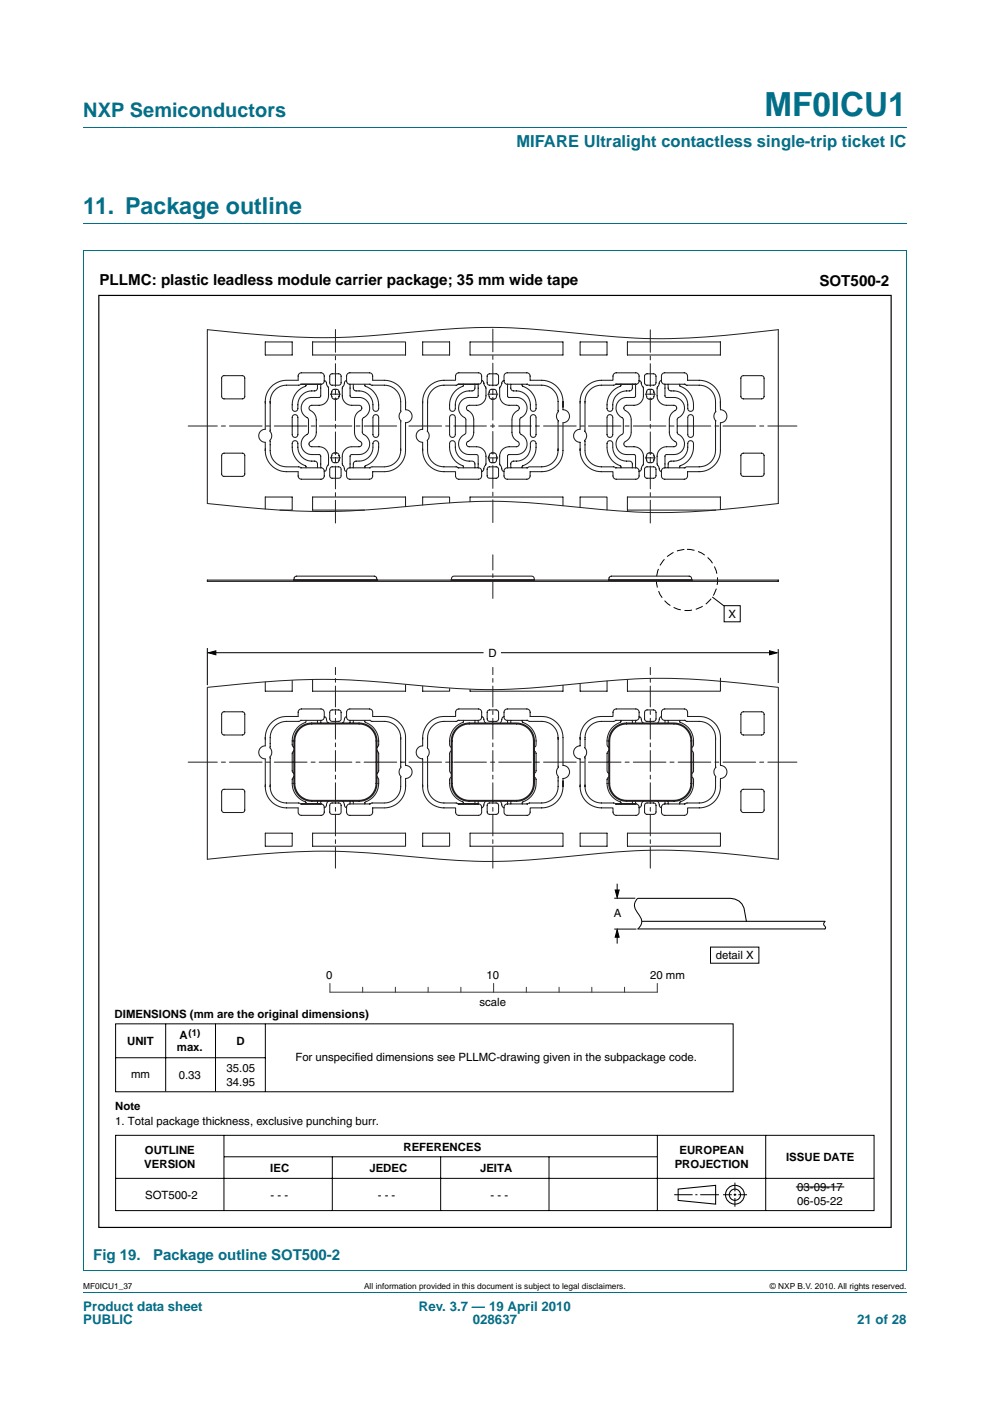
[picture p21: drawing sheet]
<svg xmlns="http://www.w3.org/2000/svg" width="210mm" height="297mm" viewBox="0 0 210 297" stroke-linecap="round" stroke-linejoin="round" font-family="sans-serif">
<defs><g id="words">
<text font-size="7" fill="#00708a" x="162.1" y="24.6">MF0ICU1</text>
<text font-size="4.9" fill="#00708a" x="17.7" y="45.4">11. Package outline</text>
<text font-size="4.2" fill="#00708a" x="17.7" y="24.9">NXP Semiconductors</text>
<text font-size="3.5" fill="#00708a" x="109.5" y="31.1">MIFARE Ultralight contactless single-trip ticket IC</text>
<g font-size="3.2">
<text x="21.1" y="60.5">PLLMC: plastic leadless module carrier package; 35 mm wide tape</text>
<text x="173.8" y="60.6">SOT500-2</text>
</g>
<g font-size="3.2" fill="#00708a">
<text x="19.8" y="267.2">Fig 19.</text>
<text x="32.5" y="267.2">Package outline SOT500-2</text>
</g>
<g font-size="2.8" fill="#00708a">
<text x="17.7" y="277.9">Product data sheet</text>
<text x="17.7" y="280.8">PUBLIC</text>
<text x="88.9" y="277.9">Rev. 3.7 — 19 April 2010</text>
<text x="100.3" y="280.8">028637</text>
<text x="181.8" y="280.8">21 of 28</text>
</g>
<g font-size="2.4">
<text x="154.5" y="131">X</text>
<text x="103.6" y="139.2">D</text>
<text x="130.2" y="194.5">A</text>
<text x="151.8" y="203.4">detail X</text>
<text x="69.2" y="207.5">0</text>
<text x="103.2" y="207.5">10</text>
<text x="137.9" y="207.5">20 mm</text>
<text x="24.3" y="215.9">DIMENSIONS (mm are the original dimensions)</text>
<text x="101.7" y="213.4">scale</text>
<text x="27" y="221.6">UNIT</text>
<text x="38.1" y="220.4">A</text>
<text x="50.1" y="221.6">D</text>
<text x="37.5" y="222.8">max.</text>
<text x="48.1" y="227.3">35.05</text>
<text x="62.7" y="225">For unspecified dimensions see PLLMC-drawing given in the subpackage code.</text>
<text x="27.8" y="228.5">mm</text>
<text x="37.9" y="228.7">0.33</text>
<text x="48.1" y="230.2">34.95</text>
<text x="24.5" y="235.2">Note</text>
<text x="24.5" y="238.5">1. Total package thickness, exclusive punching burr.</text>
<text x="30.7" y="244.7">OUTLINE</text>
<text x="85.6" y="244">REFERENCES</text>
<text x="144.1" y="244.7">EUROPEAN</text>
<text x="30.6" y="247.6">VERSION</text>
<text x="57.3" y="248.5">IEC</text>
<text x="78.3" y="248.5">JEDEC</text>
<text x="101.8" y="248.5">JEITA</text>
<text x="143.1" y="247.6">PROJECTION</text>
<text x="166.7" y="246.2">ISSUE DATE</text>
<text x="30.8" y="254.1">SOT500-2</text>
<text x="57.4" y="254.1">- - -</text>
<text x="80.1" y="254.1">- - -</text>
<text x="104" y="254.1">- - -</text>
<text x="169.1" y="252.5">03-09-17</text>
<text x="169.1" y="255.5">06-05-22</text>
</g>
<text font-size="2" x="40" y="219.6">(1)</text>
<g font-size="1.8">
<text x="17.7" y="273.3">MF0ICU1_37</text>
<text x="77.2" y="273.3">All information provided in this document is subject to legal disclaimers.</text>
<text x="163.3" y="273.3">© NXP B.V. 2010. All rights reserved.</text>
</g>
</g></defs>
<path d="M17.7 27h174.6M17.6 53.1h174.7M17.7 47.4h174.6M17.7 53.1v216.2M192.3 53.1v216.2M17.6 269.3h174.7M17.7 273.9h174.6" fill="none" stroke="#00708a" stroke-width=".21"/>
<g fill="none" stroke="#000" stroke-width=".21">
<path d="M44 137.4v7.9M45.3 138.4h57.3M106.3 138.4h57.7M151.1 126.6l2.5 1.9M153.6 128.4h3.4v3.4h-3.4zM165.1 137.6v7.2M130.3 190.4h4.5M130.3 197h4.7M130.9 187.4v2M130.9 198.1v2M135.2 190.5a2.06 2.06 0 0 0 0 3 2.57 2.57 0 0 1 .7 2.8l-.6 .7M175 195.3l-.3 .5v.3a.67 .67 0 0 1 .3 .9"/>
<path d="M24.5 217.1h131v14.4h-131zM35.1 217.1v14.2M45.7 217.1v14.2M56.3 217.1v14.3M150.7 200.8h10.3v3.4h-10.3zM24.5 224.3h31.9M24.5 240.7h160.9v16h-160.9zM24.5 249.8h160.9M47.5 240.7v16M47.5 245.3h91.8M70.5 245.3v11.4M93.5 245.3v11.4"/>
<path d="M116.4 245.3v11.4M139.4 240.7v16M143 253.3h3.9M147.5 253.3h.4M148.5 253.3h4M153.4 253.3h1.8M155.6 253.3h.6M155.9 250.7v1.9M155.9 253v.6M155.9 254v1.8M156.6 253.3h1.8M162.4 240.7v16"/>
<path d="M168.8 251.7h10.3"/>
</g>
<g fill="none" stroke="#000" stroke-width=".22">
<path d="M135.3 190.5h19.7a2.94 2.94 0 0 1 2.8 2l.5 2.8M135.3 197h39.7M136.2 195.3h38.8M143.8 252.1l8-.8v4l-8-.8z"/>
<circle cx="155.9" cy="253.3" r="1.99"/>
<circle cx="155.9" cy="253.3" r="1.2"/>
</g>
<path d="M21 62.6h168v197.6h-168z" fill="none" stroke="#000" stroke-width=".25"/>
<path d="M70 208.5v1.9h69.4v-1.9M76.9 209.3v1.1M83.9 209.3v1.1M90.8 209.3v1.1M97.8 209.3v1.1M104.7 208.5v1.9M111.6 209.3v1.1M118.6 209.3v1.1M125.5 209.3v1.1M132.5 209.3v1.1" fill="none" stroke="#363639" stroke-width=".21"/>
<path d="M44.2 138.4l1.6-.4v.8zM163.2 138l1.6 .4-1.6 .4zM130.9 197.1l.4 1.6h-.8zM130.5 188.7h.8l-.4 1.6z" fill="#000" stroke="#000" stroke-width=".21"/>
<circle cx="145.7" cy="123" r="6.5" fill="none" stroke="#000" stroke-width=".21" stroke-dasharray="1.6 .8" stroke-linecap="butt"/>
<g fill="none" stroke="#231f20" stroke-width=".21">
<path d="M44 69.9a183.9 183.9 0 0 0 30.3 1.6l15.1-1.3a125.1 125.1 0 0 1 26.5-.2 282.1 282.1 0 0 0 20.8 1.8h5.7a219.1 219.1 0 0 0 22.7-1.9M39.9 90.3h6.2M47 90.3h.8M48.7 90.3h6.9M56.5 90.3h.8M58.2 90.3h6.9M66 90.3h.8M67.7 90.3h6.9M75.5 90.3h.9M77.2 90.3h6.9M86.7 90.3h7M94.5 90.3h.9"/>
<path d="M96.3 90.3h6.9M104 90.3h.9M105.8 90.3h6.9M113.6 90.3h.8M115.3 90.3h6.9M123.1 90.3h.8M124.8 90.3h6.9M132.6 90.3h.8M134.3 90.3h6.9M142.1 90.3h.9M143.8 90.3h7M151.6 90.3h.9"/>
<path d="M153.4 90.3h6.9M161.1 90.3h.9M162.9 90.3h6.1M44 106.8l7.5 .7a145 145 0 0 0 30.3 .3l7.6-.7a127.6 127.6 0 0 1 30.3 .2l7.5 .7a133.7 133.7 0 0 0 30.3-.4l7.6-.8M44 145.7l7.5-.7a145 145 0 0 1 30.3-.3l7.6 .7a127.6 127.6 0 0 0 30.3-.2l7.6-.7a133.7 133.7 0 0 1 30.2 .4l7.6 .8M39.9 161.6h6.2M47 161.6h.8M48.7 161.6h6.9M56.5 161.6h.8M58.2 161.6h6.9M66 161.6h.8M67.7 161.6h6.9"/>
<path d="M75.5 161.6h.9M77.2 161.6h6.9M86.7 161.6h7M94.5 161.6h.9M96.3 161.6h6.9M104 161.6h.9M105.8 161.6h6.9M113.6 161.6h.8M115.3 161.6h6.9M123.1 161.6h.8M124.8 161.6h6.9M132.6 161.6h.8"/>
<path d="M134.3 161.6h6.9M142.1 161.6h.9M143.8 161.6h7M151.6 161.6h.9M153.4 161.6h6.9M161.1 161.6h.9M162.9 161.6h6.1M44 182.2a188.5 188.5 0 0 1 28.4-1.7l5.6 .3 11.4 1a128.6 128.6 0 0 0 30.3-.1 157.4 157.4 0 0 1 22.7-1.4 215.4 215.4 0 0 1 22.7 1.9"/>
</g>
<path d="M71.1 184.1v-42.6M104.5 184.1v-42.6M137.9 184.1v-42.6" fill="none" stroke="#231f20" stroke-width=".21" stroke-dasharray="4.4 .8 .8 .8"/>
<path d="M104.5 126.9v-9.3" fill="none" stroke="#231f20" stroke-width=".21" stroke-dasharray="3.6 .8 .8 .8"/>
<g fill="none" stroke="#231f20" stroke-width=".22">
<path d="M44 69.9v36.9M47.2 79.7l4.2-.1 .4 .3 .1 4.1-.2 .5h-4.5l-.2-.5v-3.8zM56.3 72.5h5.7v2.8h-5.7zM66.3 72.5h19.7v2.8h-19.7zM70 79.5l.4-.2 1.7 .1 .2 .4v1.7a3.1 3.1 0 0 1-2.3 0zM73.7 79.3l.5-.3 4.3 .1 .5 .5v1a8.9 8.9 0 0 1 4 .3 4.5 4.5 0 0 1 3 4.2v1.8a1.38 1.38 0 0 1 1.4 1.4 1.38 1.38 0 0 1-1.4 1.3v5.9a4.5 4.5 0 0 1-4.5 4.5h-2.5v1.1l-.3 .4-.3 .1h-4.2l-.5-.2-.2-.5v-1.2l.5-.5h4.5l.4-.2h2.6a3.5 3.5 0 0 0 3.5-3.5v-6.3a1.4 1.4 0 0 1 0-1.9v-.3a6.6 6.6 0 0 0-.3-3.2 3.5 3.5 0 0 0-3.2-2.1h-2.6l-.4-.3h-4.5l-.4-.3-.1-.3v-1.1zM89.6 72.5h5.8v2.8h-5.8zM99.7 72.5h19.7v2.8h-19.7zM103.4 79.5l.4-.2 1.7 .1 .2 .4-.1 1.7-.4 .2-1.7-.1-.2-.4zM123 72.5h5.8v2.8h-5.8zM133.1 72.5h19.7v2.8h-19.7zM136.8 79.5l.4-.2 1.7 .1 .2 .4-.1 1.7-.4 .2-1.7-.1-.2-.4z"/>
<path d="M157.4 79.7l4.1-.1 .5 .3 .1 4.1-.3 .5-4.1 .1-.5-.3-.1-4.1zM165.1 69.9v36.9M47.2 96.2l4.2-.1 .4 .2 .1 4.2-.2 .4h-4.5l-.2-.4v-3.9zM57.6 81.9l1.7-1a9.1 9.1 0 0 1 3.9-.3l.1-1 .5-.5h4.5l.4 .5v1.4l-.4 .4h-4.5l-.4 .3h-2.6a3.5 3.5 0 0 0-3.5 3.4l-.1 6.3a1.4 1.4 0 0 1 0 2l.1 .2a6.6 6.6 0 0 0 .3 3.2 3.4 3.4 0 0 0 3.2 2.2h2.6l.4 .2h4.5l.4 .5v1.4l-.3 .4-.3 .1h-4.3l-.5-.5-.1-1.1a9.7 9.7 0 0 1-3.9-.2 4.5 4.5 0 0 1-3-4.3v-1.7a1.38 1.38 0 0 1-1.4-1.4 1.38 1.38 0 0 1 1.4-1.4v-6.4l.4-1.4zM62.1 88.2a.61 .61 0 0 1 .7-.3 .61 .61 0 0 1 .4 .6v3.6a.6 .6 0 0 1-.6 .6 .6 .6 0 0 1-.6-.6zM63.9 81.5h4.2M64.9 81.5v.2a4.8 4.8 0 0 0-2.9 3.6v1.3a.6 .6 0 0 0 .6 .6 .6 .6 0 0 0 .6-.6 3.2 3.2 0 0 1 3.7-3.7l.4-.4v-1M64.9 99.2v-.3a4.8 4.8 0 0 1-2.9-3.6v-1.3a.6 .6 0 0 1 .6-.6 .6 .6 0 0 1 .6 .6 3.2 3.2 0 0 0 3.7 3.8l.4 .4v1M68 81.5v2.4l-.3 .4a4.3 4.3 0 0 0-2.6 .2 2.34 2.34 0 0 0-1.2 2.2 2.34 2.34 0 0 0 1.4 2v3.2a2.31 2.31 0 0 0-1.4 2.6 2.31 2.31 0 0 0 2.2 1.9l1.8 .1 .1 2.7M68.8 80.7l.3 .2 .1 .3M69.2 81.3l.5 1a4 4 0 0 1-.3 2.6l-.7 .8a4 4 0 0 1-2.6 .2 .65 .65 0 0 0-.6 .7 .65 .65 0 0 0 .7 .6l.5 .5 .4 1v2.9a2.45 2.45 0 0 1-1.5 2.2l.1 .7 .4 .2a4 4 0 0 1 2.6 .3l.7 .7a4.1 4.1 0 0 1 .3 2.7l-.6 1.4-.3 .2M69.2 81.2v.1"/>
<path d="M70 99.2l.4-.2 1.7 .1 .2 .4v1.7a2.93 2.93 0 0 1-2.3 0zM70.1 97.1h2.1M70.1 83.6h2.1M70.5 96.3l.2-.2 .7-.1a1.16 1.16 0 0 1 0 2.1h-.5a1.09 1.09 0 0 1-.5-1.4zM71.1 82.5a.9 .9 0 0 0-.8 1.2 .82 .82 0 0 0 .6 .9h.5a1.16 1.16 0 0 0 0-2.1h-.3M73.1 81.3l-.5 1a4 4 0 0 0 .3 2.6l.7 .8a4 4 0 0 0 2.6 .2 .65 .65 0 0 1 .5 .7 .65 .65 0 0 1-.6 .6l-.5 .5-.4 1v2.9a2.45 2.45 0 0 0 1.5 2.2l-.1 .7-.4 .2a4 4 0 0 0-2.6 .3l-.7 .7a4.1 4.1 0 0 0-.3 2.7l.6 1.4 .3 .2M73.1 81.2v.1M73.5 80.7l-.3 .2-.1 .3M74.3 81.5v2.4l.3 .4a4.3 4.3 0 0 1 2.6 .2 2.33 2.33 0 0 1 1.2 2.2 2.33 2.33 0 0 1-1.5 2v3.2a2.3 2.3 0 0 1 1.5 2.6 2.3 2.3 0 0 1-2.2 1.9l-1.8 .1-.1 2.7M74.9 81.5l.1 1 .4 .4a3.3 3.3 0 0 1 3.7 3.9 .61 .61 0 0 0 .7 .4 .61 .61 0 0 0 .5-.6 4.6 4.6 0 0 0-2.9-4.9v-.2M74.9 99.2l.1-1 .4-.4a3.3 3.3 0 0 0 3.7-3.9 .61 .61 0 0 1 .7-.5 .61 .61 0 0 1 .5 .6 4.6 4.6 0 0 1-2.9 4.9v.3M79.3 88l.6-.1 .4 .4v3.8a.61 .61 0 0 1-.6 .6 .61 .61 0 0 1-.6-.6v-3.6z"/>
<path d="M86 85.5v-.4v1.2M95.5 88.2a.61 .61 0 0 1 .7-.3 .61 .61 0 0 1 .4 .6v3.6a.61 .61 0 0 1-.6 .6 .61 .61 0 0 1-.6-.6v-3.6zM97.3 81.5l-.6 .2h-2.5a3.5 3.5 0 0 0-3.5 3.4l-.1 6.3a1.36 1.36 0 0 1 0 2l.1 .2a6.6 6.6 0 0 0 .2 3.2 3.5 3.5 0 0 0 3.3 2.2h2.5l.5 .2h4.4l.5 .5v1.4l-.3 .4-.3 .1h-4.4l-.5-.5v-1.1a9.5 9.5 0 0 1-3.9-.2 4.5 4.5 0 0 1-3.1-4.3v-1.7a1.38 1.38 0 0 1-1.3-1.4 1.38 1.38 0 0 1 1.3-1.4v-5.9a4.5 4.5 0 0 1 4.6-4.5h2.4v-1l.5-.5h4.5l.5 .5 .1 1.2-.2 .5-.5 .2M98.3 99.2v-.3a4.7 4.7 0 0 1-2.9-3.6v-1.3a.61 .61 0 0 1 .6-.6 .61 .61 0 0 1 .6 .6 3.2 3.2 0 0 0 3.7 3.8l.4 .4v1M98.3 81.5v.2a4.7 4.7 0 0 0-2.9 3.6v1.3a.61 .61 0 0 0 .6 .6 .61 .61 0 0 0 .6-.6 3.2 3.2 0 0 1 3.7-3.7l.4-.4v-1M101.4 81.5v2.4l-.3 .4a4.3 4.3 0 0 0-2.6 .2 2.33 2.33 0 0 0-1.2 2.2 2.33 2.33 0 0 0 1.4 2v3.2a2.3 2.3 0 0 0-1.4 2.6 2.3 2.3 0 0 0 2.2 1.9l1.8 .1 .1 2.7M101.5 81.5h-4.2h4.2M102.2 80.7l.3 .2 .1 .3M102.6 81.3l.5 1a4 4 0 0 1-.3 2.6l-.7 .8a4 4 0 0 1-2.6 .2 .65 .65 0 0 0-.6 .7 .65 .65 0 0 0 .7 .6l.5 .5 .4 1v2.9a2.45 2.45 0 0 1-1.5 2.2v.7l.5 .2a4 4 0 0 1 2.6 .3l.7 .7a4.1 4.1 0 0 1 .3 2.7l-.5 1.2-.4 .4M102.6 81.2v.1M103.5 97.1h2.1M103.5 83.6h2.1"/>
<path d="M103.5 99.1h2l.2 .4-.1 1.7a2.93 2.93 0 0 1-2.2 0l-.1-1.7zM104 96.1l.8-.1a1.16 1.16 0 0 1 0 2.1h-.5a1.09 1.09 0 0 1-.5-1.4zM104.5 82.5a.91 .91 0 0 0-.8 1.2 .86 .86 0 0 0 .6 .9h.5a1.16 1.16 0 0 0 0-2.1h-.3M106.4 81.3l-.4 1a3.8 3.8 0 0 0 .3 2.6l.7 .8 1 .2M106.4 81.2v.1M106.9 80.7l-.3 .2-.2 .3M107.6 81.5v2.4l.4 .4a4.3 4.3 0 0 1 2.6 .2 2.34 2.34 0 0 1 1.2 2.2 2.34 2.34 0 0 1-1.5 2v3.2a2.3 2.3 0 0 1 1.5 2.6 2.3 2.3 0 0 1-2.2 1.9l-1.9 .1-.1 2.7M108 94.7a2.01 2.01 0 0 0-2 2v1.8l.6 1.3 .3 .2M108 85.9h1.6a.65 .65 0 0 1 .5 .7 .65 .65 0 0 1-.6 .6l-.7 .8-.2 .7v2.9a2.45 2.45 0 0 0 1.4 2.2l.1 .5-.4 .4h-1.7M108.3 99.2l.1-1 .3-.4a3.3 3.3 0 0 0 3.8-3.9 .6 .6 0 0 1 .7-.5 .6 .6 0 0 1 .5 .6 4.6 4.6 0 0 1-2.9 4.9v.3M108.3 81.5l.1 1 .3 .4a3.3 3.3 0 0 1 3.8 3.9 .6 .6 0 0 0 .7 .4 .6 .6 0 0 0 .5-.6 4.6 4.6 0 0 0-2.9-4.9v-.2M112.6 88.2a.6 .6 0 0 1 .7-.3 .6 .6 0 0 1 .4 .6v3.6a.6 .6 0 0 1-.6 .6 .6 .6 0 0 1-.6-.6v-3.6z"/>
<path d="M119.4 85.5v-.4v1.8a1.38 1.38 0 0 1 1.4 1.4 1.38 1.38 0 0 1-1.4 1.3v5.9a4.5 4.5 0 0 1-4.5 4.5h-2.5l-.1 1.3-.6 .3h-4.1l-.5-.2-.2-.5v-1.2l.5-.5h4.5l.4-.2h2.6a3.5 3.5 0 0 0 3.5-3.5v-6.3a1.4 1.4 0 0 1 0-1.9v-.3a6.6 6.6 0 0 0-.3-3.2 3.4 3.4 0 0 0-3.2-2.1h-2.6l-.4-.3h-4.5l-.5-.4v-1.4l.5-.5h4.5l.5 .5v1a8.9 8.9 0 0 1 4 .3 4.8 4.8 0 0 1 3 5.4M128.9 88.2a.61 .61 0 0 1 .6-.3 .61 .61 0 0 1 .5 .6v3.6a.61 .61 0 0 1-.6 .6 .61 .61 0 0 1-.6-.6v-3.6zM130.7 81.5l-.6 .2h-2.6a3.5 3.5 0 0 0-3.4 3.4l-.1 6.3a1.36 1.36 0 0 1 0 2l.1 .2a6.6 6.6 0 0 0 .2 3.2 3.4 3.4 0 0 0 3.2 2.2h2.6l.5 .2h4.4l.5 .5v1.4l-.3 .4-.3 .1h-4.4l-.5-.5v-1.1a9.5 9.5 0 0 1-3.9-.2 4.5 4.5 0 0 1-3.1-4.3v-1.7a1.38 1.38 0 0 1-1.3-1.4 1.38 1.38 0 0 1 1.3-1.4v-5.9a4.5 4.5 0 0 1 4.5-4.5h2.5v-1l.5-.5h4.5l.5 .5v1.2l-.2 .5-.4 .2M131.7 99.2v-.3a4.7 4.7 0 0 1-2.9-3.6v-1.3a.61 .61 0 0 1 .6-.6 .61 .61 0 0 1 .6 .6 3.2 3.2 0 0 0 3.7 3.8l.4 .4v1M131.7 81.5v.2a4.7 4.7 0 0 0-2.9 3.6v1.3a.61 .61 0 0 0 .6 .6 .61 .61 0 0 0 .6-.6 3.2 3.2 0 0 1 3.7-3.7l.4-.4v-1M134.8 81.5v2.6l-.3 .2a4.3 4.3 0 0 0-2.6 .2 2.34 2.34 0 0 0-1.2 2.2 2.34 2.34 0 0 0 1.4 2v3.2a2.3 2.3 0 0 0-1.4 2.6 2.3 2.3 0 0 0 2.2 1.9h1.6l.3 .2v2.6M134.9 81.5h-4.2h4.2M135.5 80.7l.4 .2 .1 .3M136 81.3l.5 1a3.8 3.8 0 0 1-.3 2.6l-.7 .8a3.9 3.9 0 0 1-2.6 .2 .65 .65 0 0 0-.6 .7 .65 .65 0 0 0 .6 .6l.7 .8 .3 .7v2.9a2.5 2.5 0 0 1-1.5 2.2v.7l.5 .2a3.9 3.9 0 0 1 2.6 .3l.7 .7a3.9 3.9 0 0 1 .3 2.7l-.5 1.2-.5 .4M136 81.2v.1M136.8 99.2l.4-.2 1.7 .1 .2 .4-.1 1.7-.4 .2-1.7-.1-.2-.4zM136.9 97.1h2.1"/>
<path d="M136.9 83.6h2.1M137.2 96.3a.94 .94 0 0 1 1.5 .1l.1 .8a.8 .8 0 0 1-.6 .9h-.5a1.09 1.09 0 0 1-.5-1.4zM137.4 82.6a.87 .87 0 0 1 .9-.1 .87 .87 0 0 1 .5 .9v.3a.82 .82 0 0 1-.6 .9h-.5a1.1 1.1 0 0 1-.5-1.4zM139.8 81.3l-.4 1a4 4 0 0 0 .2 2.6l.8 .8a3.9 3.9 0 0 0 2.5 .2 .65 .65 0 0 1 .6 .7 .65 .65 0 0 1-.6 .6l-.7 .8-.2 .7v2.9a2.5 2.5 0 0 0 1.4 2.2v.7l-.5 .2a3.9 3.9 0 0 0-2.5 .3l-.8 .7a4.1 4.1 0 0 0-.2 2.7l.5 1.2 .4 .4M139.8 81.2v.1M140.3 80.7l-.3 .2-.2 .3M141 81.5l.1 2.6 .3 .2a4.3 4.3 0 0 1 2.6 .2 2.34 2.34 0 0 1 1.2 2.2 2.34 2.34 0 0 1-1.5 2v3.2a2.3 2.3 0 0 1 1.5 2.6 2.3 2.3 0 0 1-2.3 1.9l-1.8 .1-.1 2.7M141.7 99.2v-1l.4-.4a3.3 3.3 0 0 0 3.8-3.9 .61 .61 0 0 1 .7-.5 .61 .61 0 0 1 .5 .6 4.4 4.4 0 0 1-2.9 4.8l-.1 .4M141.7 81.5v1l.4 .4a3.3 3.3 0 0 1 3.8 3.9 .61 .61 0 0 0 .7 .4 .61 .61 0 0 0 .5-.6 4.4 4.4 0 0 0-2.9-4.8l-.1-.3M146 88.2a.61 .61 0 0 1 .7-.3 .61 .61 0 0 1 .4 .6v3.6a.61 .61 0 0 1-.6 .6 .61 .61 0 0 1-.6-.6v-3.6zM152.8 85.5v-.4v1.8a1.38 1.38 0 0 1 1.4 1.4 1.38 1.38 0 0 1-1.4 1.3v5.9a4.5 4.5 0 0 1-4.5 4.5h-2.5v1.1l-.3 .4-.4 .1h-4.1l-.4-.1-.3-.4v-1.4l.5-.5h4.5l.4-.2h2.6a3.5 3.5 0 0 0 3.5-3.5v-6.3a1.36 1.36 0 0 1 0-1.9v-.3a6.6 6.6 0 0 0-.3-3.2 3.5 3.5 0 0 0-3.2-2.1h-2.6l-.4-.3h-4.5l-.5-.4v-1.4l.5-.5h4.5l.5 .5v1a8.9 8.9 0 0 1 4 .3 4.8 4.8 0 0 1 3 5.4M157.2 96.3l.5-.2 4.1 .1 .3 .4-.1 4.2-.5 .2-4.1-.1-.3-.4z"/>
<path d="M56.3 107.9v-2.5h5.7v2.7h-2.6M86 107.4v-2h-19.7v2.7h11M95.4 106.6v-1.2h-5.8v1.7M99.7 106.4v-1h19.7v1.8M123 107.6v-2.2h5.8v2.7M152.8 108.1v-2.7h-19.7v2.7h18.7M44 123h121.1v.3h-121.1zM62.5 122.4l.4-.2h16.5l.4 .2 .2 .6h-17.7zM95.7 123l.2-.6 .4-.2h16.5l.4 .2 .2 .6M129.1 123l.2-.6 .4-.2h16.5l.4 .2 .1 .6M44 145.8v36.4M47.2 151l4.2-.1 .4 .2 .1 4.2-.2 .4h-4.5l-.2-.4v-3.9z"/>
<path d="M56.3 156.4a4.5 4.5 0 0 1 4.5-4.5h2.4l.1-1.1 .3-.4 .3-.1h4.2l.5 .2 .2 .5-.1 1.2-.4 .5h-4.5l-.4 .2h-2.6a3.5 3.5 0 0 0-3.5 3.5l-.1 2.1a1.4 1.4 0 0 1 0 2l.1 6.3a3.5 3.5 0 0 0 3.5 3.4h2.6l.4 .3h4.5l.4 .5v1.4l-.4 .5h-4.5l-.5-.5-.1-1.1a9.1 9.1 0 0 1-3.9-.3 4.5 4.5 0 0 1-3-4.2v-5.9a1.38 1.38 0 0 1-1.4-1.4 1.38 1.38 0 0 1 1.4-1.4v-1.7v.3M62 144.3v2.2h-5.7v-1.9M62.3 159.2l-.3 .6v3.6l.3 .5M63.3 154.6l1.1-.9 1.3-.4h10.5a3.8 3.8 0 0 1 3.8 3.8v9a3.8 3.8 0 0 1-3.8 3.8h-10.1a3.8 3.8 0 0 1-3.8-3.8v-9.5l.5-1.3zM63.4 154.7l1.1-.8 1.2-.4h10.5a3.6 3.6 0 0 1 3.5 3.6v9a3.6 3.6 0 0 1-3.5 3.6h-10.1a3.6 3.6 0 0 1-3.6-3.6l.1-9.4 .2-.9zM64.9 152.7v.3a4.6 4.6 0 0 0-2.9 5l.3 .4M66.3 144.2v2.3h19.7v-1.3M67.3 152.7v.6M68 152.7v.6M68.8 151.9l.3 .2 .5 1.2M70.2 150.6l1.6-.1 .5 .2v2a2.92 2.92 0 0 1-2.3 0l-.1-1.7zM73.5 151.9l-.3 .2-.5 1.2"/>
<path d="M74.2 152.7h4.3l.4 .2h2.6a3.5 3.5 0 0 1 3.5 3.5v6.3a1.4 1.4 0 0 0 0 1.9v.3a6.6 6.6 0 0 1-.3 3.2 3.5 3.5 0 0 1-3.2 2.1h-2.6l-.4 .3h-4.3M74.2 152.7l-.5-.2-.2-.5v-1.2l.5-.5h4.5l.5 .5v1.1a9.5 9.5 0 0 1 4 .3 4.5 4.5 0 0 1 3 4.2v5.9a1.38 1.38 0 0 1 1.4 1.4 1.38 1.38 0 0 1-1.4 1.3 5.9 5.9 0 0 1-.7 4.2 4.4 4.4 0 0 1-3.8 2.1h-2.5v1.1l-.5 .5h-4.5l-.5-.5v-1.3l.2-.4 .5-.2M74.3 152.7v.6M74.9 152.7v.6M77.4 152.7v.3a4.6 4.6 0 0 1 2.9 5l-.3 .4M80 159.2l.3 .6v3.6l-.3 .5M89.6 145.5v1h5.8v-.5M95.7 159.2l-.3 .6v3.6l.3 .5M96.7 154.6l1-.9 1.4-.4h9.2a4.1 4.1 0 0 1 5 3.3l.1 9.5a3.8 3.8 0 0 1-3.8 3.8h-10.1a3.8 3.8 0 0 1-3.8-3.8v-9.5l.3-.9zM96.8 154.7l1.1-.8 1.2-.4h10.5a3.6 3.6 0 0 1 3.5 3.6v9a3.6 3.6 0 0 1-3.5 3.6h-10.1a3.6 3.6 0 0 1-3.6-3.6v-9.4l.3-.9zM98.3 152.7v.3a4.7 4.7 0 0 0-2.9 3.6v1.3l.3 .5M100.7 152.7v.6"/>
<path d="M101.4 152.7v.6M102.2 151.9l.3 .2 .5 1.2M103.5 150.6l1.7-.1 .4 .2v2a2.92 2.92 0 0 1-2.2 0l-.1-1.7zM106.9 151.9l-.3 .2-.5 1.2M107.1 150.5l.5-.2h4.3l.5 .5v1.1a9.5 9.5 0 0 1 4 .3 4.5 4.5 0 0 1 3 4.2v5.9a1.38 1.38 0 0 1 1.4 1.4 1.38 1.38 0 0 1-1.4 1.3 6.2 6.2 0 0 1-.7 4.2 4.5 4.5 0 0 1-3.8 2.1h-2.5v1.1l-.5 .5h-4.5l-.4-.4-.1-.3v-1.2l.5-.5h4.5l.4-.3h2.6a3.5 3.5 0 0 0 3.5-3.4v-2.2a1.4 1.4 0 0 1 0-1.9v-6.3a3.5 3.5 0 0 0-3.5-3.5h-2.6l-.4-.2h-4.5l-.4-.3-.1-.4v-1zM107.7 152.7v.6M108.3 152.7v.6M110.8 152.7v.3a4.6 4.6 0 0 1 2.9 5l-.3 .4M113.4 159.2l.3 .6v3.6l-.3 .5M119.4 145.3v1.2h-19.7v-.3M128.8 144.4v2.1h-5.8v-1.5M129.1 159.2l-.3 .6v3.6l.3 .5"/>
<path d="M130.1 154.6l1-.9 1.4-.4h9.2a4.1 4.1 0 0 1 4.9 2.9l.1 9.9a3.8 3.8 0 0 1-3.7 3.8h-10.1a3.8 3.8 0 0 1-3.8-3.8v-9.5l.4-1.3zM130.2 154.7l1-.8 1.3-.4h10.5a3.6 3.6 0 0 1 3.5 3.6v9a3.6 3.6 0 0 1-3.5 3.6h-10.1a3.6 3.6 0 0 1-3.6-3.6v-9.4l.4-1.3zM131.7 152.7v.3a4.7 4.7 0 0 0-2.9 3.6v1.3l.3 .5M134.1 152.7v.6M134.8 152.7v.6M135.6 151.9l.3 .2 .5 1.2M136.8 150.7l.4-.2 1.7 .1 .2 .4-.1 1.7-.4 .2-1.7-.1-.2-.4zM140.3 151.9l-.3 .2-.5 1.2M140.5 150.5l.5-.2h4.3l.5 .5v1.1a9.5 9.5 0 0 1 4 .3 4.5 4.5 0 0 1 3 4.2v5.9a1.38 1.38 0 0 1 1.4 1.4 1.38 1.38 0 0 1-1.4 1.3 6.2 6.2 0 0 1-.7 4.2 4.5 4.5 0 0 1-3.8 2.1h-2.5v1.1l-.5 .5h-4.5l-.5-.5v-1.4l.5-.5h4.5l.4-.3h2.6a3.5 3.5 0 0 0 3.5-3.4v-2.2a1.36 1.36 0 0 1 0-1.9v-6.3a3.5 3.5 0 0 0-3.5-3.5h-2.6l-.4-.2h-4.5l-.5-.5v-1.4zM141 152.7v.6M141.7 152.7v.6M144.2 152.7v.3a4.7 4.7 0 0 1 2.9 3.6v1.3l-.4 .5"/>
<path d="M146.7 159.2l.4 .6v3.6l-.4 .5M152.8 143.8v2.7h-19.7v-2.4M157.2 151.1l.5-.2 4.1 .1 .3 .4-.1 4.2-.5 .2-4.1-.1-.3-.4zM165.1 145.8v36.4M47.2 167.4l4.2-.1 .4 .3 .1 4.1-.2 .5h-4.5l-.2-.5v-3.8zM56.3 176.6h5.7v2.8h-5.7zM62.3 164.8l-.1 .1a4.1 4.1 0 0 0 .6 3.6l1.1 1.1 1 .5v.4M66.3 176.6h19.7v2.8h-19.7zM67.3 169.9v.6M68 169.9v.6M69.2 170.7l-.1 .4-.3 .2M69.6 169.9l-.4 .8"/>
<path d="M70 170.5l.4-.3 1.7 .1 .3 .5-.1 1.6a2.93 2.93 0 0 1-2.3 0zM72.7 169.9l.4 .8M73.1 170.7l.1 .4 .3 .2M74.3 169.9v.6M74.9 169.9v.6M80 164.8l.1 .1a4.2 4.2 0 0 1-2.7 5.2v.4M85 161.6h.9M86 165.6v1.2v-.4M89.6 176.6h5.8v2.8h-5.8zM90.7 166.4v.4l-.1-6.3a1.4 1.4 0 0 0 0-2l.1-1.8a3.5 3.5 0 0 1 3.5-3.8h2.6l.4-.2h4.4l.5-.5v-1.4l-.3-.4-.3-.1h-4.4l-.4 .5-.1 1.1a9.5 9.5 0 0 0-3.9 .3 4.5 4.5 0 0 0-3.1 4.2v1.7a1.38 1.38 0 0 0-1.3 1.4 1.38 1.38 0 0 0 1.3 1.4v5.9a4.5 4.5 0 0 0 4.6 4.5h2.4l.1 1.1 .4 .5h4.5l.5-.5v-1.4l-.5-.5h-4.4l-.4-.3h-2.6a3.5 3.5 0 0 1-3.5-3.4M95.7 164.8l-.1 .1a4.2 4.2 0 0 0 2.7 5.2v.4M99.7 176.6h19.7v2.8h-19.7z"/>
<path d="M100.7 169.9v.6M101.4 169.9v.6M102.6 170.7l-.1 .4-.3 .2M103 169.9l-.4 .8M103.5 170.3l1.7-.1 .4 .3 .1 1.7-.2 .4-1.7 .1-.4-.3-.1-1.6zM106.1 169.9l.3 .8M106.4 170.7l.2 .4 .3 .2M107.7 169.9v.6M108.3 169.9v.6M113.4 164.8l.2 .2a4.3 4.3 0 0 1-2.8 5.1v.4M119.4 165.6v1.2v-.4M123 176.6h5.8v2.8h-5.8z"/>
<path d="M124.1 166.4v.4l-.1-6.3a1.36 1.36 0 0 0 0-2l.1-1.8a3.5 3.5 0 0 1 3.4-3.8h2.6l.5-.2h4.4l.5-.5v-1.4l-.3-.4-.3-.1h-4.4l-.5 .5v1.1a9.5 9.5 0 0 0-3.9 .3 4.5 4.5 0 0 0-3.1 4.2v1.7a1.38 1.38 0 0 0-1.3 1.4 1.38 1.38 0 0 0 1.3 1.4v5.9a4.5 4.5 0 0 0 4.5 4.5h2.5v1.1l.5 .5h4.5l.5-.5v-1.4l-.5-.5h-4.4l-.5-.3h-2.6a3.5 3.5 0 0 1-3.4-3.4M129.1 164.8l-.1 .1a4.2 4.2 0 0 0 2.7 5.2v.4M133.1 176.6h19.7v2.8h-19.7zM134.1 169.9v.6M134.8 169.9v.6M136 170.7l-.1 .4-.3 .2M136.4 169.9l-.4 .8M136.8 170.5l.4-.3 1.7 .1 .2 .5-.1 1.6-.4 .3-1.7-.1-.2-.4zM139.5 169.9l.3 .8M139.8 170.7l.2 .4 .3 .2M141 169.9v.6M141.7 169.9v.6"/>
<path d="M146.7 164.8l.2 .1a4.2 4.2 0 0 1-2.7 5.2v.4M152.8 165.6v1.2v-.4M157.2 167.6l.5-.3 4.1 .1 .3 .5-.1 4.1-.5 .3-4.1-.1-.3-.5z"/>
</g>
<path d="M71.1 110.9v-41.2M104.5 110.8v-41.6M137.9 110.9v-41" fill="none" stroke="#231f20" stroke-width=".21" stroke-dasharray="4.8 .8 .8 .8"/>
<use href="#words"/>
</svg>
